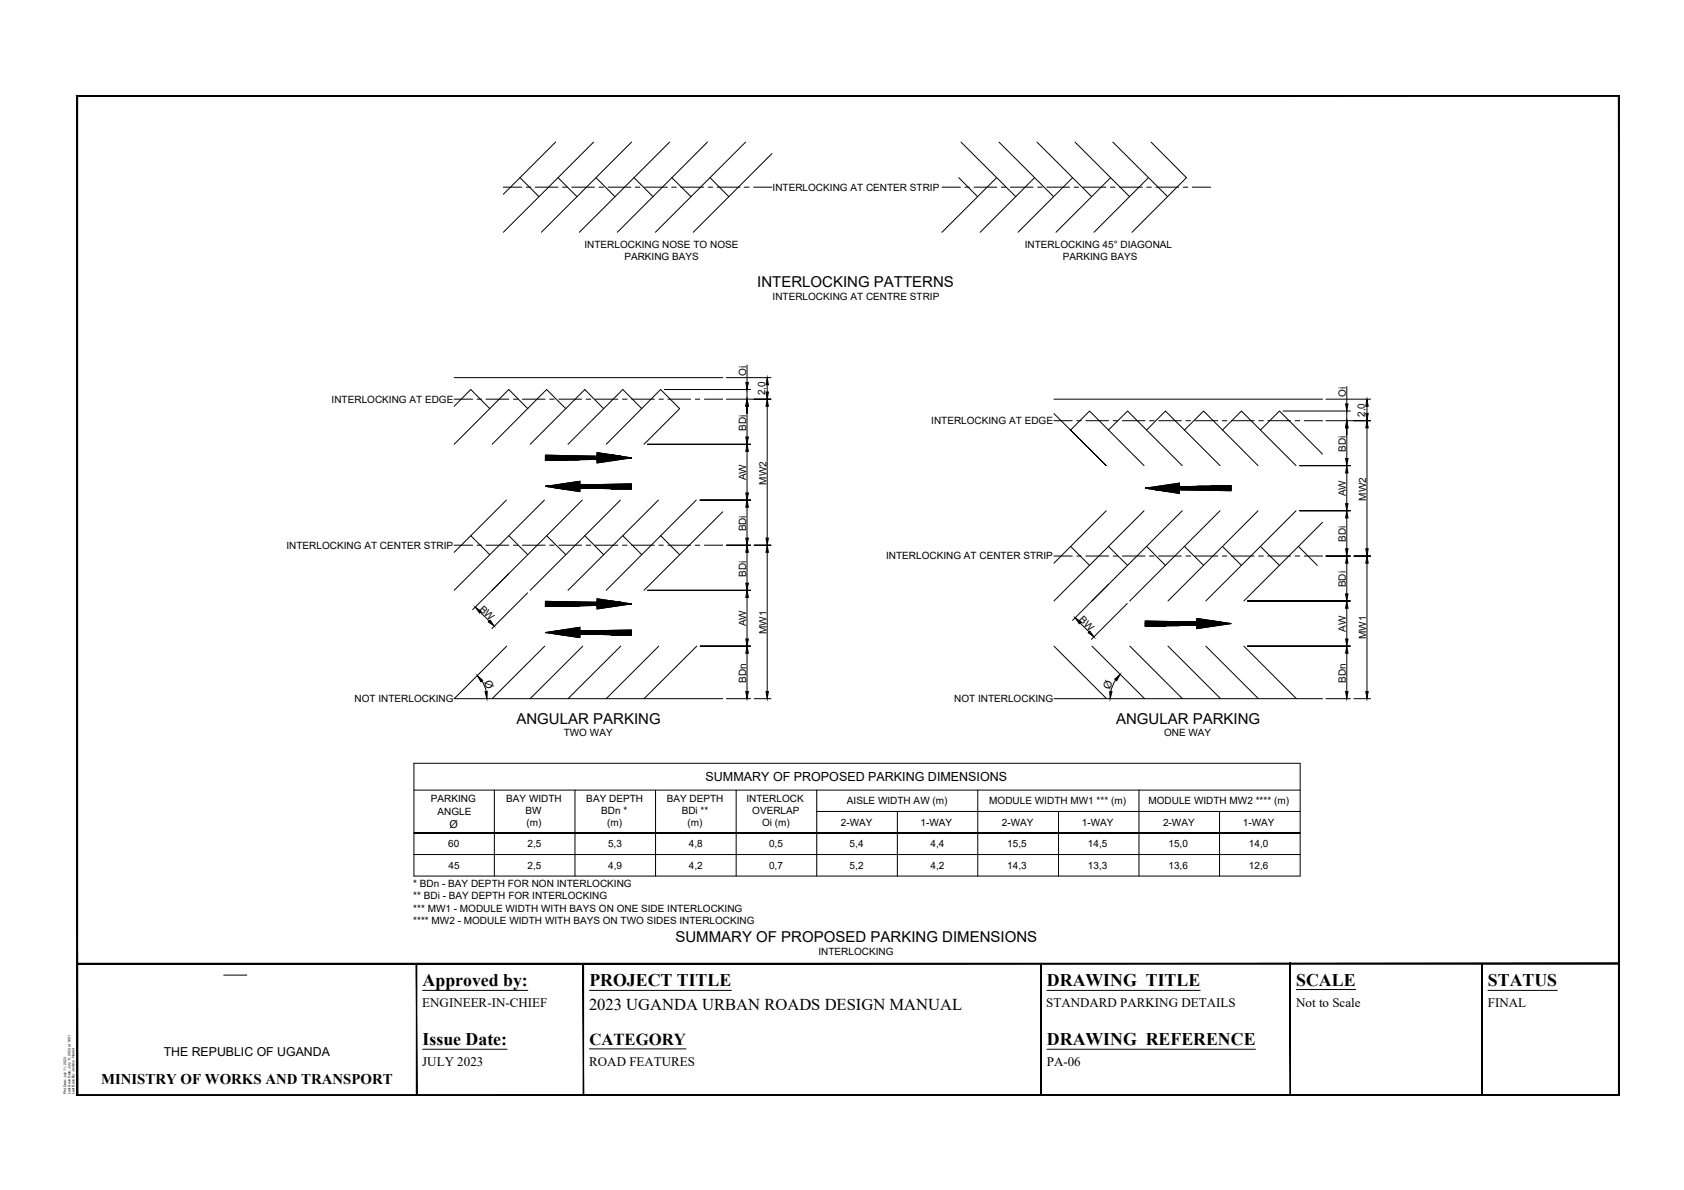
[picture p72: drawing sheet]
<svg xmlns="http://www.w3.org/2000/svg" width="420mm" height="297mm" viewBox="0 0 420 297" stroke-linecap="round" stroke-linejoin="round" font-family="sans-serif">
<defs><g id="words">
<g font-size="4.4">
<text x="105.4" y="246.2">Approved by:</text>
<text x="147.1" y="246.2">PROJECT TITLE</text>
<text x="261.2" y="246.2">DRAWING TITLE</text>
<text x="323.4" y="246">SCALE</text>
<text x="371.2" y="246.2">STATUS</text>
<text x="105.4" y="260.9">Issue Date:</text>
<text x="261.2" y="260.9">DRAWING REFERENCE</text>
</g>
<text font-size="4.2" x="147.1" y="260.9">CATEGORY</text>
<text font-size="4.1" x="147" y="252">2023 UGANDA URBAN ROADS DESIGN MANUAL</text>
<g font-size="3.7">
<text x="188.9" y="71.7">INTERLOCKING PATTERNS</text>
<text x="128.8" y="180.7">ANGULAR PARKING</text>
<text x="278.5" y="180.7">ANGULAR PARKING</text>
<text x="168.5" y="235.2">SUMMARY OF PROPOSED PARKING DIMENSIONS</text>
<text x="25.2" y="270.5">MINISTRY OF WORKS AND TRANSPORT</text>
</g>
<g font-size="3.2">
<text x="105.4" y="251.4">ENGINEER-IN-CHIEF</text>
<text x="261" y="251.4">STANDARD PARKING DETAILS</text>
<text x="323.4" y="251.3">Not to Scale</text>
<text x="371.2" y="251.4">FINAL</text>
<text x="105.4" y="266.1">JULY 2023</text>
<text x="147" y="266.1">ROAD FEATURES</text>
<text x="261.2" y="266.1">PA-06</text>
</g>
<g font-size="3.1">
<text x="176.1" y="195">SUMMARY OF PROPOSED PARKING DIMENSIONS</text>
<text x="40.8" y="263.5">THE REPUBLIC OF UGANDA</text>
</g>
<g font-size="2.7">
<text x="120.7" y="170.1" transform="rotate(68 120.7 170.1)">Ø</text>
<text x="276.9" y="172.1" transform="rotate(-68 276.9 172.1)">Ø</text>
<text x="112.2" y="206.6">Ø</text>
</g>
<g font-size="2.5">
<text x="192.8" y="47.6">INTERLOCKING AT CENTER STRIP</text>
<text x="145.8" y="62">INTERLOCKING NOSE TO NOSE</text>
<text x="155.8" y="64.9">PARKING BAYS</text>
<text x="255.7" y="62">INTERLOCKING 45° DIAGONAL</text>
<text x="265.2" y="64.9">PARKING BAYS</text>
<text x="192.8" y="74.9">INTERLOCKING AT CENTRE STRIP</text>
<text x="186.2" y="93.8" transform="rotate(-90 186.2 93.8)">Oi</text>
<text x="82.7" y="100.5">INTERLOCKING AT EDGE</text>
<text x="190.9" y="98.7" transform="rotate(-90 190.9 98.7)">2,0</text>
<text x="335.8" y="99.1" transform="rotate(-90 335.8 99.1)">Oi</text>
<text x="186.2" y="107.5" transform="rotate(-90 186.2 107.5)">BDi</text>
<text x="232.4" y="105.9">INTERLOCKING AT EDGE</text>
<text x="340.5" y="104.1" transform="rotate(-90 340.5 104.1)">2,0</text>
<text x="335.8" y="112.8" transform="rotate(-90 335.8 112.8)">BDi</text>
<text x="186.2" y="119.9" transform="rotate(-90 186.2 119.9)">AW</text>
<text x="191.2" y="121" transform="rotate(-90 191.2 121)">MW2</text>
<text x="335.8" y="123.9" transform="rotate(-90 335.8 123.9)">AW</text>
<text x="340.9" y="125" transform="rotate(-90 340.9 125)">MW2</text>
<text x="71.5" y="137">INTERLOCKING AT CENTER STRIP</text>
<text x="186.2" y="132.7" transform="rotate(-90 186.2 132.7)">BDi</text>
<text x="335.8" y="135.3" transform="rotate(-90 335.8 135.3)">BDi</text>
<text x="186.2" y="143.9" transform="rotate(-90 186.2 143.9)">BDi</text>
<text x="221.1" y="139.6">INTERLOCKING AT CENTER STRIP</text>
<text x="335.8" y="146.6" transform="rotate(-90 335.8 146.6)">BDi</text>
<text x="119.5" y="152.2" transform="rotate(45 119.5 152.2)">BW</text>
<text x="269.1" y="154.9" transform="rotate(45 269.1 154.9)">BW</text>
<text x="186.2" y="156.3" transform="rotate(-90 186.2 156.3)">AW</text>
<text x="191.2" y="158.2" transform="rotate(-90 191.2 158.2)">MW1</text>
<text x="335.8" y="157.6" transform="rotate(-90 335.8 157.6)">AW</text>
<text x="340.9" y="159.5" transform="rotate(-90 340.9 159.5)">MW1</text>
<text x="186.2" y="170.5" transform="rotate(-90 186.2 170.5)">BDn</text>
<text x="335.8" y="170.5" transform="rotate(-90 335.8 170.5)">BDn</text>
<text x="88.5" y="175.3">NOT INTERLOCKING</text>
<text x="238.1" y="175.3">NOT INTERLOCKING</text>
<text x="140.7" y="183.8">TWO WAY</text>
<text x="290.4" y="183.8">ONE WAY</text>
<text x="107.5" y="200.3">PARKING</text>
<text x="109.2" y="203.4">ANGLE</text>
<text x="126.3" y="200.2">BAY WIDTH</text>
<text x="131.1" y="203.2">BW</text>
<text x="146.3" y="200.2">BAY DEPTH</text>
<text x="150" y="203.2">BDn *</text>
<text x="166.4" y="200.2">BAY DEPTH</text>
<text x="170.1" y="203.2">BDi **</text>
<text x="186.3" y="200.2">INTERLOCK</text>
<text x="187.7" y="203.2">OVERLAP</text>
<text x="211.3" y="200.8">AISLE WIDTH AW (m)</text>
<text x="246.8" y="200.8">MODULE WIDTH MW1 *** (m)</text>
<text x="286.5" y="200.8">MODULE WIDTH MW2 **** (m)</text>
<text x="131.4" y="206.2">(m)</text>
<text x="151.5" y="206.2">(m)</text>
<text x="171.6" y="206.2">(m)</text>
<text x="190.1" y="206.2">Oi (m)</text>
<text x="209.8" y="206.1">2-WAY</text>
<text x="229.7" y="206.1">1-WAY</text>
<text x="250" y="206.1">2-WAY</text>
<text x="269.9" y="206.1">1-WAY</text>
<text x="290.2" y="206.1">2-WAY</text>
<text x="310.1" y="206.1">1-WAY</text>
<text x="111.8" y="211.5">60</text>
<text x="131.6" y="211.5">2,5</text>
<text x="151.7" y="211.5">5,3</text>
<text x="171.9" y="211.5">4,8</text>
<text x="191.9" y="211.5">0,5</text>
<text x="212" y="211.5">5,4</text>
<text x="232.2" y="211.5">4,4</text>
<text x="251.3" y="211.5">15,5</text>
<text x="271.4" y="211.5">14,5</text>
<text x="291.5" y="211.5">15,0</text>
<text x="311.6" y="211.5">14,0</text>
<text x="103.1" y="221.3">* BDn - BAY DEPTH FOR NON INTERLOCKING</text>
<text x="111.9" y="216.9">45</text>
<text x="131.6" y="216.9">2,5</text>
<text x="151.8" y="216.9">4,9</text>
<text x="171.9" y="216.9">4,2</text>
<text x="191.9" y="216.9">0,7</text>
<text x="212" y="216.9">5,2</text>
<text x="232.2" y="216.9">4,2</text>
<text x="251.3" y="216.9">14,3</text>
<text x="271.4" y="216.9">13,3</text>
<text x="291.5" y="216.9">13,6</text>
<text x="311.6" y="216.9">12,6</text>
<text x="103.1" y="224.5">** BDi - BAY DEPTH FOR INTERLOCKING</text>
<text x="103.1" y="227.6">*** MW1 - MODULE WIDTH WITH BAYS ON ONE SIDE INTERLOCKING</text>
<text x="103.1" y="230.7">**** MW2 - MODULE WIDTH WITH BAYS ON TWO SIDES INTERLOCKING</text>
<text x="204.2" y="238.3">INTERLOCKING</text>
</g>
<g font-size=".9">
<text x="16.5" y="273.1" transform="rotate(-90 16.5 273.1)">Plot Date: July 11, 2023</text>
<text x="17.6" y="273.1" transform="rotate(-90 17.6 273.1)">Last Save Date: July 11, 2023 at 16:31</text>
<text x="18.6" y="273.1" transform="rotate(-90 18.6 273.1)">Last Save By: Jenkins, Herald</text>
</g>
</g></defs>
<!-- layer: PDF7_MPA_Title Block_Green -->
<g fill="none" stroke="#000" stroke-width=".25">
<path d="M125.6 46.7h4.6M131.3 46.7h1.1M133.5 46.7h5.7M140.4 46.7h1.1M142.6 46.7h5.7M149.5 46.7h1.1M151.7 46.7h5.7M158.5 46.7h1.2M160.8 46.7h5.7M167.6 46.7h1.1M169.9 46.7h5.6M176.7 46.7h1.1"/>
<path d="M178.9 46.7h5.7M185.7 46.7h1.2M188 46.7h4.6M235 46.7h4.6M240.7 46.7h1.2M243 46.7h5.7M249.8 46.7h1.2M252.1 46.7h5.7M258.9 46.7h1.1M261.2 46.7h5.7M268 46.7h1.1M270.2 46.7h5.7"/>
<path d="M277.1 46.7h1.1M279.3 46.7h5.7M286.1 46.7h1.2M288.4 46.7h5.7M295.2 46.7h1.2M297.5 46.7h4.6M113.3 99.6h4.6M113.3 94.3h67M119 99.6h1.1M121.3 99.6h5.6M128.1 99.6h1.1M130.3 99.6h5.7"/>
<path d="M137.1 99.6h1.2M139.4 99.6h5.7M146.2 99.6h1.2M148.5 99.6h5.7M155.3 99.6h1.1M157.6 99.6h5.7M164.4 99.6h1.1M166.7 99.6h5.6M173.5 99.6h1.1M175.8 99.6h4.5M263 99.6h67M263 105h4.5"/>
<path d="M268.7 105h1.1M270.9 105h5.7M277.7 105h1.2M280 105h5.7M286.8 105h1.1M289.1 105h5.7M295.9 105h1.1M298.1 105h5.8M305 105h1.1M307.2 105h5.7M314.1 105h1.1M316.3 105h5.7"/>
<path d="M323.1 105h1.2M325.4 105h4.6M113.3 136.1h4.6M119 136.1h1.1M121.3 136.1h5.6M128.1 136.1h1.1M130.3 136.1h5.7M137.1 136.1h1.2M139.4 136.1h5.7M146.2 136.1h1.2M148.5 136.1h5.7M155.3 136.1h1.1"/>
<path d="M157.6 136.1h5.7M164.4 136.1h1.1M166.7 136.1h5.6M173.5 136.1h1.1M175.8 136.1h4.5M263 138.8h4.5M268.7 138.8h1.1M270.9 138.8h5.7M277.7 138.8h1.2M280 138.8h5.7M286.8 138.8h1.1M289.1 138.8h5.7"/>
<path d="M295.9 138.8h1.1M298.1 138.8h5.8M305 138.8h1.1M307.2 138.8h5.7M314.1 138.8h1.1M316.3 138.8h5.7M323.1 138.8h1.2M325.4 138.8h4.6M113.3 174.4h67M263 174.4h67M103.3 190.5h221.1v28.2h-221.1zM103.3 197.2h221.1"/>
</g>
<!-- layer: PDF7_MPA_Title Block_Red -->
<g fill="none" stroke="#000" stroke-width=".25">
<path d="M136.1 113.6l12.9 .3v-.9l8.6 1.3-8.6 1.3v-.9l-12.9 .2zM136.1 121.4l8.6-1.3v1l12.9-.3v1.3l-12.9-.3v.9zM285.7 121.9l8.6-1.3v.9l12.9-.3v1.3l-12.9-.3v1zM136.1 150.1l12.9 .3v-.9l8.6 1.2-8.6 1.3v-.9l-12.9 .3zM136.1 157.9l8.6-1.3v.9l12.9-.2v1.2l-12.9-.2v.9zM285.7 155l12.9 .3v-.9l8.6 1.2-8.6 1.3v-.9l-12.9 .3zM123.3 197.2v21.5M143.5 197.2v21.5M163.6 197.2v21.5M183.7 197.2v21.5M203.8 197.2v21.5M244 197.2v21.5"/>
<path d="M284.2 197.2v21.5M103.3 213.3h221.1M203.8 202.6h120.6M223.9 202.6v16.1M264.1 202.6v16.1M304.3 202.6v16.1M324.4 207.9h-221.1h221.1"/>
</g>
<!-- layer: PDF7_MPA_Title Block_Yellow -->
<g fill="none" stroke="#000" stroke-width=".25">
<path d="M138.6 35.5l-13 13M148.1 35.5l-22.5 22.5M157.6 35.5l-22.5 22.5M167.1 35.5l-22.5 22.5M176.5 35.5l-22.5 22.5M186 35.5l-22.5 22.5M192.6 38.3l-19.6 19.7M239.8 35.5l13.6 13.6M249.2 35.5l13.7 13.6M258.7 35.5l13.7 13.6M268.2 35.5l13.6 13.6M277.7 35.5l13.6 13.6"/>
<path d="M287.2 35.5l8.8 8.9-13.6 13.6M129.7 44.4l4.8 4.7M139.2 44.4l4.8 4.7M148.7 44.4l4.7 4.7M158.2 44.4l4.7 4.7M167.6 44.4l4.8 4.7M177.2 44.4l4.6 4.7M239.2 44.4l4.7 4.7M248.7 44.4l-13.7 13.6M258.1 44.4l-13.6 13.6M267.6 44.4l-13.6 13.6M277.1 44.4l-13.6 13.6"/>
<path d="M286.5 44.4l-13.5 13.6M165.8 97.2h21.5M181.2 99.6h11.1h-4.1M181.2 94.3h11.1M186.4 91.1v4.3M186.4 97.2v2.4M191.4 96v1.9M330.8 99.6h11.2M336 96.5v4.3M113.3 101.4l4.2-4.2 4.7 4.8M131.7 102l-4.8-4.8-13.6 13.7M141.2 102l-4.8-4.8-13.6 13.7"/>
<path d="M150.6 102l-4.7-4.8-13.6 13.7M151.2 110.9l13.6-13.7 4.8 4.8-8.9 8.9M160.1 102l-4.7-4.8-13.7 13.7M186.4 103.2v-1.8v7.7M186.4 112.7v10.3M187.3 110.9h-25.7h25.7M191.4 101.4v32.9M263 103.2l13 13-8.9-8.9 4.8-4.7 13.5 13.6M276.5 107.3l4.8-4.7 13.7 13.6M286.1 107.3l4.7-4.7 13.6 13.6M295.5 107.3l4.8-4.7 13.6 13.6M305 107.3l4.7-4.7 13.7 13.6"/>
<path d="M314.5 107.3l4.7-4.7 10.8 10.8M320.1 102.6h16.8M330.8 105h11.2h-4.2M336 108.6v-1.8v7.7M336 102.6v2.4M336 118.1v7.6M336.9 116.2h-12.6h12.6M341.1 101.4v1.8M341.1 106.8v30.2M117.5 133.7l4.7 4.8M126.4 124.8l-13.1 13.1M126.9 133.7l4.8 4.8"/>
<path d="M135.8 124.8l-22.5 22.5M136.4 133.7l4.8 4.8M145.3 124.8l-22.5 22.5M145.9 133.7l4.7 4.8M154.8 124.8l-22.5 22.5M155.4 133.7l4.7 4.8M164.3 124.8l-22.6 22.5M164.8 133.7l4.8 4.8M173.7 124.8l-22.5 22.5M180.3 127.7l-19.6 19.6M186.4 126.6v7.7M186.4 137.9v7.7"/>
<path d="M187.3 136.1h-6.1h6.1M187.3 124.8h-12.6h12.6M191.4 137.9v34.7M192.3 136.1h-4.1h4.1M267.1 136.4l4.8 4.7M276 127.5l-13 13.1M276.5 136.4l4.8 4.7M285.4 127.5l-22.4 22.5M286.1 136.4l4.7 4.7M295 127.5l-22.6 22.5M295.5 136.4l4.8 4.7M304.4 127.5l-22.5 22.5"/>
<path d="M305 136.4l4.7 4.7M313.9 127.5l-22.5 22.5M314.5 136.4l4.7 4.7M323.4 127.5l-22.6 22.5M324 136.4l4.7 4.7M330 130.4l-19.7 19.6M336 129.3v7.7M336.9 138.8h-6.1h6.1M336.9 127.5h-12.6h12.6M342 138.8h-4.2h4.2M119.8 152.8l2.3 2.2M126.9 143.2l-9 9"/>
<path d="M131.6 148l-8.9 8.9M186.4 149.1v10.4M187.3 147.3h-25.7h25.7M269.5 155.5l2.2 2.2M276.5 145.9l-8.9 8.9M281.2 150.7l-8.9 8.9M336 140.6v7.6M336 151.8v7.7M336.9 150h-25.7h25.7M341.1 140.6v32M120.2 170l1.1 2.6M126.4 161.3l-13.1 13.1"/>
<path d="M135.9 161.3l-13.1 13.1M145.4 161.3l-13.1 13.1M154.9 161.3l-13.2 13.1M164.4 161.3l-13.2 13.1M173.8 161.3l-13.1 13.1M181.2 174.4h6.1M186.4 163.1v9.5M187.3 161.3h-12.6h12.6M188.2 174.4h4.1M263 161.3l13.1 13.1M272.4 161.3l13.2 13.1M278.4 169.7l-.8 1.4-.4 1.5"/>
<path d="M281.9 161.3l13.1 13.1M291.4 161.3l13.1 13.1M300.8 161.3l13.2 13.1M310.3 161.3l13.2 13.1M330.8 174.4h6.1M336 163.1v9.5M336.9 161.3h-25.7h25.7M337.8 174.4h4.2"/>
</g>
<g fill="#000" stroke="#000" stroke-width=".25">
<path d="M186.1 95.4h.6l-.3 1.8zM191.1 97.9h.6l-.3 1.7zM191.4 94.3l.3 1.7h-.6zM186.4 110.9l.3 1.8h-.6zM186.1 109.1h.6l-.3 1.8zM186.4 99.6l.3 1.8h-.6zM191.4 99.6l.3 1.8h-.6zM336 105l.3 1.8h-.6zM335.7 114.5h.6l-.3 1.7zM336 116.2l.3 1.9h-.6zM335.7 100.8h.6l-.3 1.8zM341.1 105l.3 1.8h-.6z"/>
<path d="M340.8 103.2h.6l-.3 1.8zM341.1 99.6l.3 1.8h-.6zM186.4 136.1l.3 1.8h-.6zM186.4 124.8l.3 1.8h-.6zM186.1 134.3h.6l-.3 1.8zM186.1 123h.6l-.3 1.8zM191.4 136.1l.3 1.8h-.6zM191.1 134.3h.6l-.3 1.8zM336 127.5l.3 1.8h-.6zM335.7 137h.6l-.3 1.8zM335.7 125.7h.6l-.3 1.8zM340.8 137h.6l-.3 1.8z"/>
<path d="M118.6 151.6l1.4 1-.3 .4zM121.8 155.2l.5-.4 1 1.5zM186.1 159.5h.6l-.3 1.8zM186.4 147.3l.3 1.8h-.6zM186.1 145.6h.6l-.3 1.7zM268.3 154.2l1.4 1.1-.4 .4zM271.9 157.5l1.1 1.5-1.5-1.1zM335.7 159.5h.6l-.3 1.8zM336 150l.3 1.8h-.6zM335.7 148.2h.6l-.3 1.8zM336 138.8l.3 1.8h-.6zM341.1 138.8l.3 1.8h-.6z"/>
<path d="M119.1 168.6l1.3 1.2-.4 .4zM121 172.7l.6-.1-.1 1.8zM186.4 161.3l.3 1.8h-.6zM186.1 172.6h.6l-.3 1.8zM191.1 172.6h.6l-.3 1.8zM276.9 172.6l.5 .1-.4 1.7zM278.1 169.5l1.4-1.2-.9 1.6zM336 161.3l.3 1.8h-.6zM335.7 172.6h.6l-.3 1.8zM340.8 172.6h.6l-.3 1.8z"/>
</g>
<!-- layer: PDF7_MPA_Title Block_Red -->
<g fill="#000" stroke="#000" stroke-width=".25">
<path d="M136.1 113.6l12.9 .3h-12.9zM136.1 114.8h8.4zM149 113l4.3 .6h-4.3zM149 114.7h6l-1.7 .2zM140.4 120.8l4.3-.7v.7zM138.7 121.8h6l-4.3 .3zM144.7 121.1l12.9-.3v.3zM149.1 121.9h8.5zM290 122.5h4.3v.7zM288.3 121.5l1.7-.3 4.3 .3zM294.3 122.2h12.9v.3zM298.8 121.4h8.4z"/>
<path d="M136.1 150.1l12.9 .3h-12.9zM136.1 151.2h8.4zM140.4 157.3l4.3-.7v.7zM138.7 158.3h6l-4.3 .2zM149 149.5l4.3 .6h-4.3zM149 151.1h6l-1.7 .3zM144.7 157.5l12.9-.2v.2zM149.1 158.4h8.5zM285.7 155l12.9 .3h-12.9zM285.7 156.2h8.5zM298.6 154.4l4.3 .6h-4.3zM298.6 156h6l-1.7 .3z"/>
<path d="M136.1 114.8h5.2zM136.1 114.8h5.2z"/>
<path d="M136.1 114.7h12.9zM136.1 114.7l8.4 .1z"/>
<path d="M149 114.7v.2h4.3zM149 114.9h4.3l-4.3 .7z"/>
<path d="M149 113.6l6 .3-1.7-.3zM149 113.6l6 .3h-6z"/>
<path d="M136.1 113.9l21.5 .4-2.6-.4zM136.1 113.9l21.5 .4h-21.5zM136.1 114.3l18.9 .4 2.6-.4zM136.1 114.3l18.9 .4h-18.9z"/>
<path d="M136.1 121.4l2.6-.3h18.9zM136.1 121.4h21.5v-.3zM136.1 121.4h21.5l-18.9 .4zM138.7 121.8h18.9v-.4z"/>
<path d="M138.7 121.1l1.7-.3h4.3zM138.7 121.1h6v-.3z"/>
<path d="M144.7 121.8h12.9zM149.1 121.9l8.5-.1z"/>
<path d="M140.4 122.1l4.3-.3v.3zM140.4 122.1l4.3 .6v-.6z"/>
<path d="M152.4 122l5.2-.1zM152.4 122l5.2 .1z"/>
<path d="M285.7 121.9l2.6 .3h18.9zM285.7 121.9h21.5v.3zM285.7 121.9h21.5l-18.9-.4zM288.3 121.5h18.9v.4z"/>
<path d="M288.3 122.2l1.7 .3h4.3zM288.3 122.2h6v.3z"/>
<path d="M294.3 121.5h12.9zM298.8 121.4l8.4 .1z"/>
<path d="M290 121.2l4.3 .3v-.3zM290 121.2l4.3-.6v.6z"/>
<path d="M302 121.4h5.2zM302 121.4l5.2-.2v.2z"/>
<path d="M136.1 151.2l5.2 .1zM136.1 151.3h5.2z"/>
<path d="M136.1 157.9l2.6-.4h18.9zM136.1 157.9h21.5v-.4zM136.1 157.9h21.5l-18.9 .4zM138.7 158.3h18.9v-.4z"/>
<path d="M138.7 157.5l1.7-.2h4.3zM138.7 157.5h6v-.2z"/>
<path d="M144.7 158.3h12.9zM149.1 158.4l8.5-.1z"/>
<path d="M140.4 158.5l4.3-.2v.2zM140.4 158.5l4.3 .7v-.7z"/>
<path d="M136.1 151.1l8.4 .1 4.5-.1zM136.1 151.1l8.4 .1h-8.4z"/>
<path d="M149 151.1v.3h4.3zM149 151.4h4.3l-4.3 .6z"/>
<path d="M149 150.1l6 .3-1.7-.3zM149 150.1l6 .3h-6z"/>
<path d="M136.1 150.4l21.5 .3-2.6-.3zM136.1 150.4l21.5 .3h-21.5zM136.1 150.7l18.9 .4 2.6-.4zM136.1 150.7l18.9 .4h-18.9z"/>
<path d="M152.4 158.4h5.2zM152.4 158.4l5.2 .1z"/>
<path d="M285.7 156.2h5.2zM285.7 156.2h5.2z"/>
<path d="M285.7 156l8.5 .2 4.4-.2zM285.7 156l8.5 .2h-8.5z"/>
<path d="M298.6 156v.3h4.3zM298.6 156.3h4.3l-4.3 .6z"/>
<path d="M298.6 155l6 .3-1.7-.3zM298.6 155l6 .3h-6z"/>
<path d="M285.7 155.3l21.5 .3-2.6-.3zM285.7 155.3l21.5 .3h-21.5zM285.7 155.6l18.9 .4 2.6-.4zM285.7 155.6l18.9 .4h-18.9z"/>
</g>
<!-- layer: A3 Titlle Block -->
<path d="M19.2 23.9h384.7v249.5h-384.7zM105.4 247.2h26.3M147.1 247.2h35.4M261.2 247.2h38.3M323.4 247h14.8M371.2 247.2h17.3M105.4 261.9h21.1M147.1 261.8h24M261.2 261.9h52.1" fill="none" stroke="#000" stroke-width=".25"/>
<g fill="#000" stroke="#000" stroke-width=".25">
<path d="M19.2 240.4v.3l384.7-.3zM19.2 240.7l384.7-.3v.3z"/>
<path d="M103.9 240.6l.1 32.8v-32.8zM103.9 240.6l.1 32.8h-.1z"/>
<path d="M145.5 240.6l.1 32.8v-32.8zM145.5 240.6l.1 32.8h-.1z"/>
<path d="M259.7 240.6l.1 32.8v-32.8zM259.7 240.6l.1 32.8h-.1z"/>
<path d="M321.8 240.3l.2 32.9v-32.9zM321.8 240.3l.2 32.9h-.2z"/>
<path d="M369.7 240.6l.2 32.8v-32.8zM369.7 240.6l.2 32.8h-.2z"/>
<path d="M19.2 273.3v.2l384.7-.2zM19.2 273.5l384.7-.2v.2z"/>
<path d="M403.8 24v249.4h.2zM403.8 24l.2-.2v249.6zM19.4 24h384.4l.2-.2zM19.1 23.8h384.9l-384.6 .2zM19.1 23.8l.3 249.5v-249.3zM19.1 23.8l.3 249.5-.3 .2zM19.1 273.5l384.8-.2h-384.5zM19.1 273.5l384.8-.2v.2z"/>
</g>
<!-- layer: 0 -->
<path d="M19.2 23.9h384.7v216.7h-384.7zM55.8 243.4h5.8" fill="none" stroke="#000" stroke-width=".25"/>
<use href="#words"/>
</svg>
